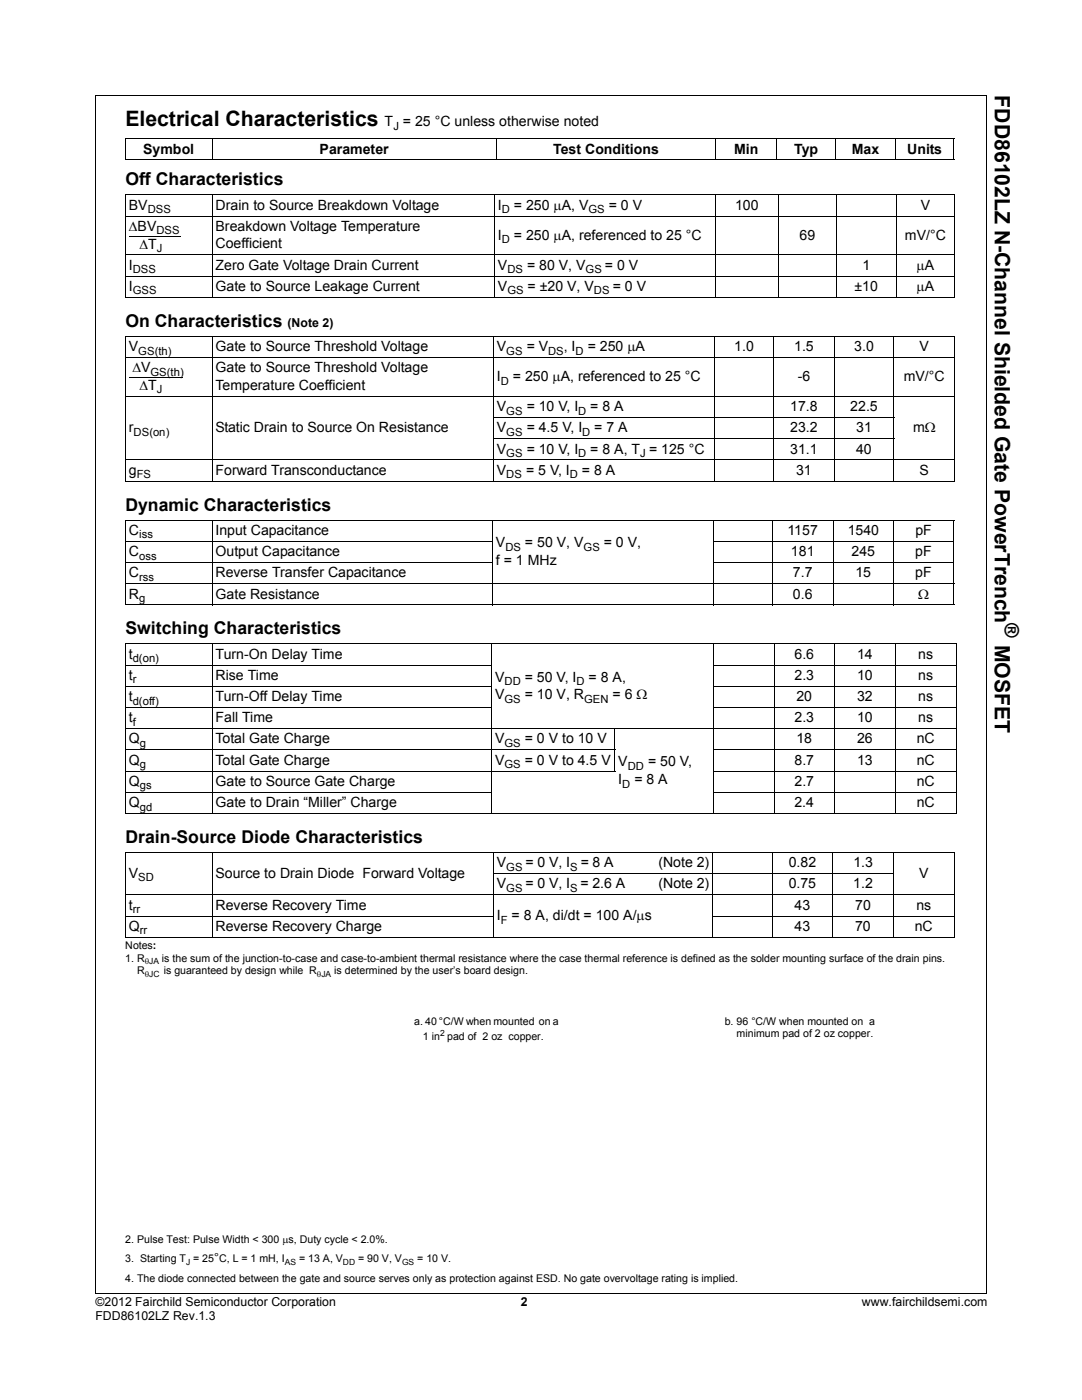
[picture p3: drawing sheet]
<svg xmlns="http://www.w3.org/2000/svg" width="216mm" height="279mm" viewBox="0 0 216 279" stroke-linecap="round" stroke-linejoin="round" font-family="sans-serif">
<defs><g id="words">
<g font-size="4.2">
<text x="198.5" y="19.1" transform="rotate(90 198.5 19.1)">FDD86102LZ N-Channel Shielded Gate PowerTrench</text>
<text x="25" y="25.1">Electrical Characteristics</text>
<text x="198.5" y="128.7" transform="rotate(90 198.5 128.7)">MOSFET</text>
</g>
<text font-size="3.9" x="200.5" y="124.4" transform="rotate(90 200.5 124.4)">®</text>
<g font-size="3.5">
<text x="25" y="37">Off Characteristics</text>
<text x="25" y="65.2">On Characteristics</text>
<text x="25" y="101.9">Dynamic Characteristics</text>
<text x="25" y="126.6">Switching Characteristics</text>
<text x="25" y="168.3">Drain-Source Diode Characteristics</text>
</g>
<g font-size="2.8">
<text x="76.8" y="25.1">T = 25 °C unless otherwise noted</text>
<text x="28.6" y="30.7">Symbol</text>
<text x="63.8" y="30.7">Parameter</text>
<text x="110.4" y="30.7">Test Conditions</text>
<text x="146.5" y="30.7">Min</text>
<text x="158.5" y="30.7">Typ</text>
<text x="170" y="30.7">Max</text>
<text x="181" y="30.7">Units</text>
<text x="25.7" y="41.8">BV</text>
<text x="43" y="41.8">Drain to Source Breakdown Voltage</text>
<text x="99.4" y="41.8">I</text>
<text x="102.6" y="41.8">= 250 μA, V</text>
<text x="121.5" y="41.8">= 0 V</text>
<text x="146.7" y="41.8">100</text>
<text x="183.7" y="41.8">V</text>
<text x="25.7" y="46.1">ΔBV</text>
<text x="43" y="46.1">Breakdown Voltage Temperature</text>
<text x="99.4" y="47.8">I</text>
<text x="102.6" y="47.8">= 250 μA, referenced to 25 °C</text>
<text x="159.5" y="47.8">69</text>
<text x="180.6" y="47.8">mV/°C</text>
<text x="25.7" y="53.8">I</text>
<text x="27.8" y="49.6">ΔT</text>
<text x="43" y="49.6">Coefficient</text>
<text x="43" y="53.8">Zero Gate Voltage Drain Current</text>
<text x="99.3" y="53.8">V</text>
<text x="105.2" y="53.8">= 80 V, V</text>
<text x="120.7" y="53.8">= 0 V</text>
<text x="172.1" y="53.8">1</text>
<text x="182.9" y="53.8">μA</text>
<text x="25.7" y="58.1">I</text>
<text x="43" y="58.1">Gate to Source Leakage Current</text>
<text x="99.4" y="58.1">V</text>
<text x="105.3" y="58.1">= ±20 V, V</text>
<text x="122.3" y="58.1">= 0 V</text>
<text x="170.5" y="58.1">±10</text>
<text x="182.9" y="58.1">μA</text>
<text x="25.7" y="70.1">V</text>
<text x="43" y="70.1">Gate to Source Threshold Voltage</text>
<text x="99.1" y="70.1">V</text>
<text x="105.1" y="70.1">= V</text>
<text x="112.5" y="70.1">, I</text>
<text x="117.3" y="70.1">= 250 μA</text>
<text x="146.5" y="70.1">1.0</text>
<text x="158.5" y="70.1">1.5</text>
<text x="170.5" y="70.1">3.0</text>
<text x="183.5" y="70.1">V</text>
<text x="26.4" y="74.3">ΔV</text>
<text x="27.8" y="77.8">ΔT</text>
<text x="43" y="74.3">Gate to Source Threshold Voltage</text>
<text x="43" y="77.8">Temperature Coefficient</text>
<text x="99.1" y="76.1">I</text>
<text x="102.3" y="76.1">= 250 μA, referenced to 25 °C</text>
<text x="159.2" y="76.1">-6</text>
<text x="180.3" y="76.1">mV/°C</text>
<text x="99.1" y="82">V</text>
<text x="105.1" y="82">= 10 V, I</text>
<text x="117.8" y="82">= 8 A</text>
<text x="157.7" y="82">17.8</text>
<text x="169.7" y="82">22.5</text>
<text x="25.7" y="86.3">r</text>
<text x="43" y="86.3">Static Drain to Source On Resistance</text>
<text x="99.1" y="86.3">V</text>
<text x="105.1" y="86.3">= 4.5 V, I</text>
<text x="118.6" y="86.3">= 7 A</text>
<text x="157.7" y="86.3">23.2</text>
<text x="170.8" y="86.3">31</text>
<text x="182.2" y="86.3">mΩ</text>
<text x="25.7" y="94.7">g</text>
<text x="43" y="94.7">Forward Transconductance</text>
<text x="99.1" y="94.7">V</text>
<text x="99.1" y="90.5">V</text>
<text x="105" y="94.7">= 5 V, I</text>
<text x="105.1" y="90.5">= 10 V, I</text>
<text x="116.1" y="94.7">= 8 A</text>
<text x="117.8" y="90.5">= 8 A, T = 125 °C</text>
<text x="157.7" y="90.5">31.1</text>
<text x="158.9" y="94.7">31</text>
<text x="170.8" y="90.5">40</text>
<text x="183.5" y="94.7">S</text>
<text x="25.7" y="106.7">C</text>
<text x="43" y="106.7">Input Capacitance</text>
<text x="157.1" y="106.7">1157</text>
<text x="169.1" y="106.7">1540</text>
<text x="182.6" y="106.7">pF</text>
<text x="25.7" y="111">C</text>
<text x="43" y="111">Output Capacitance</text>
<text x="99" y="109.2">V</text>
<text x="99" y="112.7">f = 1 MHz</text>
<text x="104.8" y="109.2">= 50 V, V</text>
<text x="120.5" y="109.2">= 0 V,</text>
<text x="157.8" y="111">181</text>
<text x="169.9" y="111">245</text>
<text x="182.6" y="111">pF</text>
<text x="25.7" y="115.2">C</text>
<text x="25.7" y="119.4">R</text>
<text x="43" y="115.2">Reverse Transfer Capacitance</text>
<text x="43" y="119.4">Gate Resistance</text>
<text x="158.2" y="115.2">7.7</text>
<text x="158.2" y="119.4">0.6</text>
<text x="170.7" y="115.2">15</text>
<text x="182.6" y="115.2">pF</text>
<text x="183.2" y="119.4">Ω</text>
<text x="25.7" y="131.4">t</text>
<text x="43" y="131.4">Turn-On Delay Time</text>
<text x="158.5" y="131.4">6.6</text>
<text x="171" y="131.4">14</text>
<text x="183.2" y="131.4">ns</text>
<text x="25.7" y="135.7">t</text>
<text x="43" y="135.7">Rise Time</text>
<text x="98.8" y="136">V</text>
<text x="104.7" y="136">= 50 V, I</text>
<text x="117.5" y="136">= 8 A,</text>
<text x="158.5" y="135.7">2.3</text>
<text x="171" y="135.7">10</text>
<text x="183.2" y="135.7">ns</text>
<text x="25.7" y="139.9">t</text>
<text x="43" y="139.9">Turn-Off Delay Time</text>
<text x="98.8" y="139.6">V</text>
<text x="104.7" y="139.6">= 10 V, R</text>
<text x="122.2" y="139.6">= 6 Ω</text>
<text x="158.9" y="139.9">20</text>
<text x="171" y="139.9">32</text>
<text x="183.2" y="139.9">ns</text>
<text x="25.7" y="144.1">t</text>
<text x="25.7" y="148.4">Q</text>
<text x="43" y="144.1">Fall Time</text>
<text x="43" y="148.4">Total Gate Charge</text>
<text x="98.8" y="148.4">V</text>
<text x="104.7" y="148.4">= 0 V to 10 V</text>
<text x="158.5" y="144.1">2.3</text>
<text x="158.9" y="148.4">18</text>
<text x="171" y="148.4">26</text>
<text x="171" y="144.1">10</text>
<text x="182.9" y="148.4">nC</text>
<text x="183.2" y="144.1">ns</text>
<text x="25.7" y="152.6">Q</text>
<text x="43" y="152.6">Total Gate Charge</text>
<text x="98.8" y="152.6">V</text>
<text x="104.7" y="152.6">= 0 V to 4.5 V</text>
<text x="123.4" y="153">V</text>
<text x="129.3" y="153">= 50 V,</text>
<text x="158.5" y="152.6">8.7</text>
<text x="171" y="152.6">13</text>
<text x="182.9" y="152.6">nC</text>
<text x="25.7" y="156.8">Q</text>
<text x="25.7" y="161.1">Q</text>
<text x="43" y="156.8">Gate to Source Gate Charge</text>
<text x="43" y="161.1">Gate to Drain “Miller” Charge</text>
<text x="123.4" y="156.5">I</text>
<text x="126.6" y="156.5">= 8 A</text>
<text x="158.5" y="161.1">2.4</text>
<text x="158.5" y="156.8">2.7</text>
<text x="182.9" y="161.1">nC</text>
<text x="182.9" y="156.8">nC</text>
<text x="99.1" y="173.1">V</text>
<text x="104.9" y="173.1">= 0 V, I</text>
<text x="115.9" y="173.1">= 8 A</text>
<text x="131.4" y="173.1">(Note 2)</text>
<text x="157.4" y="173.1">0.82</text>
<text x="170.3" y="173.1">1.3</text>
<text x="25.7" y="175.2">V</text>
<text x="43" y="175.2">Source to Drain Diode Forward Voltage</text>
<text x="99.1" y="177.3">V</text>
<text x="104.9" y="177.3">= 0 V, I</text>
<text x="115.8" y="177.3">= 2.6 A</text>
<text x="131.4" y="177.3">(Note 2)</text>
<text x="157.4" y="177.3">0.75</text>
<text x="170.3" y="177.3">1.2</text>
<text x="183.4" y="175.2">V</text>
<text x="25.7" y="185.8">Q</text>
<text x="25.7" y="181.5">t</text>
<text x="43" y="181.5">Reverse Recovery Time</text>
<text x="43" y="185.8">Reverse Recovery Charge</text>
<text x="99.1" y="183.6">I</text>
<text x="102.1" y="183.6">= 8 A, di/dt = 100 A/μs</text>
<text x="158.5" y="185.8">43</text>
<text x="158.6" y="181.5">43</text>
<text x="170.6" y="185.8">70</text>
<text x="170.6" y="181.5">70</text>
<text x="182.5" y="185.8">nC</text>
<text x="182.9" y="181.5">ns</text>
</g>
<g font-size="2.5">
<text x="57.4" y="65.2">(Note 2)</text>
<text x="42.7" y="251.9">°</text>
<text x="19" y="260.6">©2012 Fairchild Semiconductor Corporation</text>
<text x="19" y="263.4">FDD86102LZ Rev.1.3</text>
<text x="103.9" y="260.7">2</text>
<text x="172" y="260.6">www.fairchildsemi.com</text>
</g>
<g font-size="2.2">
<text x="78.5" y="25.8">J</text>
<text x="29.5" y="42.5">DSS</text>
<text x="31.2" y="46.8">DSS</text>
<text x="100.1" y="42.5">D</text>
<text x="117.4" y="42.5">GS</text>
<text x="31.3" y="50.3">J</text>
<text x="100.1" y="48.5">D</text>
<text x="26.5" y="54.5">DSS</text>
<text x="26.5" y="58.8">GSS</text>
<text x="101.2" y="54.5">DS</text>
<text x="101.2" y="58.8">GS</text>
<text x="116.8" y="54.5">GS</text>
<text x="118.5" y="58.8">DS</text>
<text x="27.6" y="70.8">GS(th)</text>
<text x="101" y="70.8">GS</text>
<text x="109.4" y="70.8">DS</text>
<text x="114.9" y="70.8">D</text>
<text x="30" y="75">GS(th)</text>
<text x="99.9" y="76.8">D</text>
<text x="31.3" y="78.5">J</text>
<text x="101" y="82.8">GS</text>
<text x="115.4" y="82.8">D</text>
<text x="26.7" y="87">DS(on)</text>
<text x="101" y="87">GS</text>
<text x="116.2" y="87">D</text>
<text x="27.3" y="95.5">FS</text>
<text x="101" y="91.2">GS</text>
<text x="101" y="95.5">DS</text>
<text x="113.7" y="95.5">D</text>
<text x="115.4" y="91.2">D</text>
<text x="127.8" y="91.2">J</text>
<text x="27.8" y="107.4">iss</text>
<text x="27.8" y="111.7">oss</text>
<text x="100.8" y="109.9">DS</text>
<text x="116.4" y="109.9">GS</text>
<text x="27.8" y="115.9">rss</text>
<text x="27.8" y="120.1">g</text>
<text x="26.5" y="132.1">d(on)</text>
<text x="26.5" y="136.4">r</text>
<text x="100.7" y="136.7">DD</text>
<text x="115" y="136.7">D</text>
<text x="26.5" y="140.6">d(off)</text>
<text x="100.7" y="140.3">GS</text>
<text x="116.5" y="140.3">GEN</text>
<text x="26.5" y="144.8">f</text>
<text x="27.9" y="149.1">g</text>
<text x="100.7" y="149.1">GS</text>
<text x="27.9" y="153.3">g</text>
<text x="100.7" y="153.3">GS</text>
<text x="125.3" y="153.7">DD</text>
<text x="27.9" y="157.5">gs</text>
<text x="27.9" y="161.8">gd</text>
<text x="124.2" y="157.2">D</text>
<text x="101" y="173.8">GS</text>
<text x="113.8" y="173.8">S</text>
<text x="27.6" y="175.9">SD</text>
<text x="101" y="178">GS</text>
<text x="113.7" y="178">S</text>
<text x="26.5" y="182.2">rr</text>
<text x="99.9" y="184.4">F</text>
<text x="27.9" y="186.5">rr</text>
</g>
<g font-size="2.1">
<text x="25" y="189.5">Notes:</text>
<text x="25" y="191.9">1. R</text>
<text x="32.3" y="191.9">is the sum of the junction-to-case and case-to-ambient thermal resistance where the case thermal reference is defined as the solder mounting surface of the drain pins.</text>
<text x="27.3" y="194.4">R</text>
<text x="32.7" y="194.4">is guaranteed by design while R</text>
<text x="66.7" y="194.4">is determined by the user’s board design.</text>
<text x="82.6" y="204.6">a. 40 °C/W when mounted on a</text>
<text x="84.4" y="207.6">1 in pad of 2 oz copper.</text>
<text x="144.6" y="204.6">b. 96 °C/W when mounted on a</text>
<text x="147" y="207">minimum pad of 2 oz copper.</text>
<text x="25" y="248">2. Pulse Test: Pulse Width &lt; 300 μs, Duty cycle &lt; 2.0%.</text>
<text x="25" y="251.9">3. Starting T = 25 C, L = 1 mH, I</text>
<text x="59.7" y="251.9">= 13 A, V</text>
<text x="71.5" y="251.9">= 90 V, V</text>
<text x="83.2" y="251.9">= 10 V.</text>
<text x="25" y="255.8">4. The diode connected between the gate and source serves only as protection against ESD. No gate overvoltage rating is implied.</text>
</g>
<g font-size="1.7">
<text x="28.9" y="192.4">θJA</text>
<text x="28.9" y="194.9">θJC</text>
<text x="63.2" y="194.9">θJA</text>
<text x="87.8" y="206.7">2</text>
<text x="37.1" y="252.4">J</text>
<text x="56.8" y="252.4">AS</text>
<text x="68.4" y="252.4">DD</text>
<text x="80.2" y="252.4">GS</text>
</g>
</g></defs>
<g fill="none" stroke="#000" stroke-width=".2">
<path d="M19 19v239.1M19 19.1h177.9M196.8 19.1v239.1M25 27.6h165.4M25 31.8h165.4M25 38.9h165.5M25 27.6v4.2M25 38.9v20.4M42.3 27.6v4.3M42.3 38.8v20.6M98.7 38.8v20.6M99 27.6v4.3"/>
<path d="M142.8 38.8v20.6M142.9 27.6v4.3M154.9 27.6v4.3M155.3 38.8v20.6M166.8 27.6v4.3M166.9 38.8v20.6M178.7 27.6v4.3M178.8 38.8v20.6M190.4 27.6v4.2M190.5 38.9v20.4M25 43.1h165.5M25 50.9h165.5"/>
<path d="M25 55.1h165.5M25 59.4h165.5M25 67.1h165.5M25 71.4h165.5M25 79.1h165.5M25 67.2v28.8M42.3 67.1v29M98.4 67.1v29M142.5 67.1v29M154.4 67.1v29M166.5 67.1v29M178.4 67.1v29"/>
<path d="M190.5 67.2v28.8M25 91.8h165.5M25 96h165.5M98.4 83.3h80M98.4 87.6h80M25 103.8h165.4M25 108h73.3M25 112.3h73.3M25 116.5h165.4M25 103.8v16.9M42.3 103.8v17M98.3 103.8v17"/>
<path d="M142.3 108h48.1M142.3 112.3h48.1M142.4 103.8v17M154.1 103.8v17M166.3 103.8v17M178.2 103.8v17M190.4 103.8v16.9M25 120.7h165.4M25 128.5h165.8M25 132.7h73.1M25 137h73.1M25 128.5v33.8"/>
<path d="M42.3 128.5v33.9M98.1 128.5v33.9M142.3 132.7h48.5M142.3 137h48.5M142.4 128.5v33.9M154.5 128.5v33.9M166.5 128.5v33.9M178.7 128.5v33.9M190.8 128.5v33.8M25 141.2h73.1M25 145.4h165.8M25 158.1h73.1"/>
<path d="M122.7 149.8v4M122.7 145.4v4.2M122.8 149.7h-97.8M122.8 153.9h-97.8M142.3 141.2h48.5M142.3 149.7h48.5M142.3 153.9h48.5M142.3 158.1h48.5M25 162.4h165.8M25 170.1h165.5M25 178.6h165.5M25 170.2v16.8"/>
<path d="M42.3 170.1v17M98.4 174.4h79.9M98.4 170.1v17M142.2 170.1v17M154.1 170.1v17M166.1 170.1v17M178.3 170.1v17M190.4 170.2v16.8M25 182.8h73.5M25 187.1h165.5M142.2 182.8h48.3M19 258.1h177.8"/>
</g>
<g fill="#fff">
<path d="M49 199h28.7v36.6h-28.7z"/>
<path d="M119.9 199h15v34h-15z"/>
</g>
<path d="M25.8 47.1l.1 .1zM25.8 75.3l.1 .2z" fill="#000"/>
<path d="M25.9 47.1h10.1M25.9 75.4h10.7" fill="none" stroke="#000" stroke-width=".2"/>
<use href="#words"/>
</svg>
